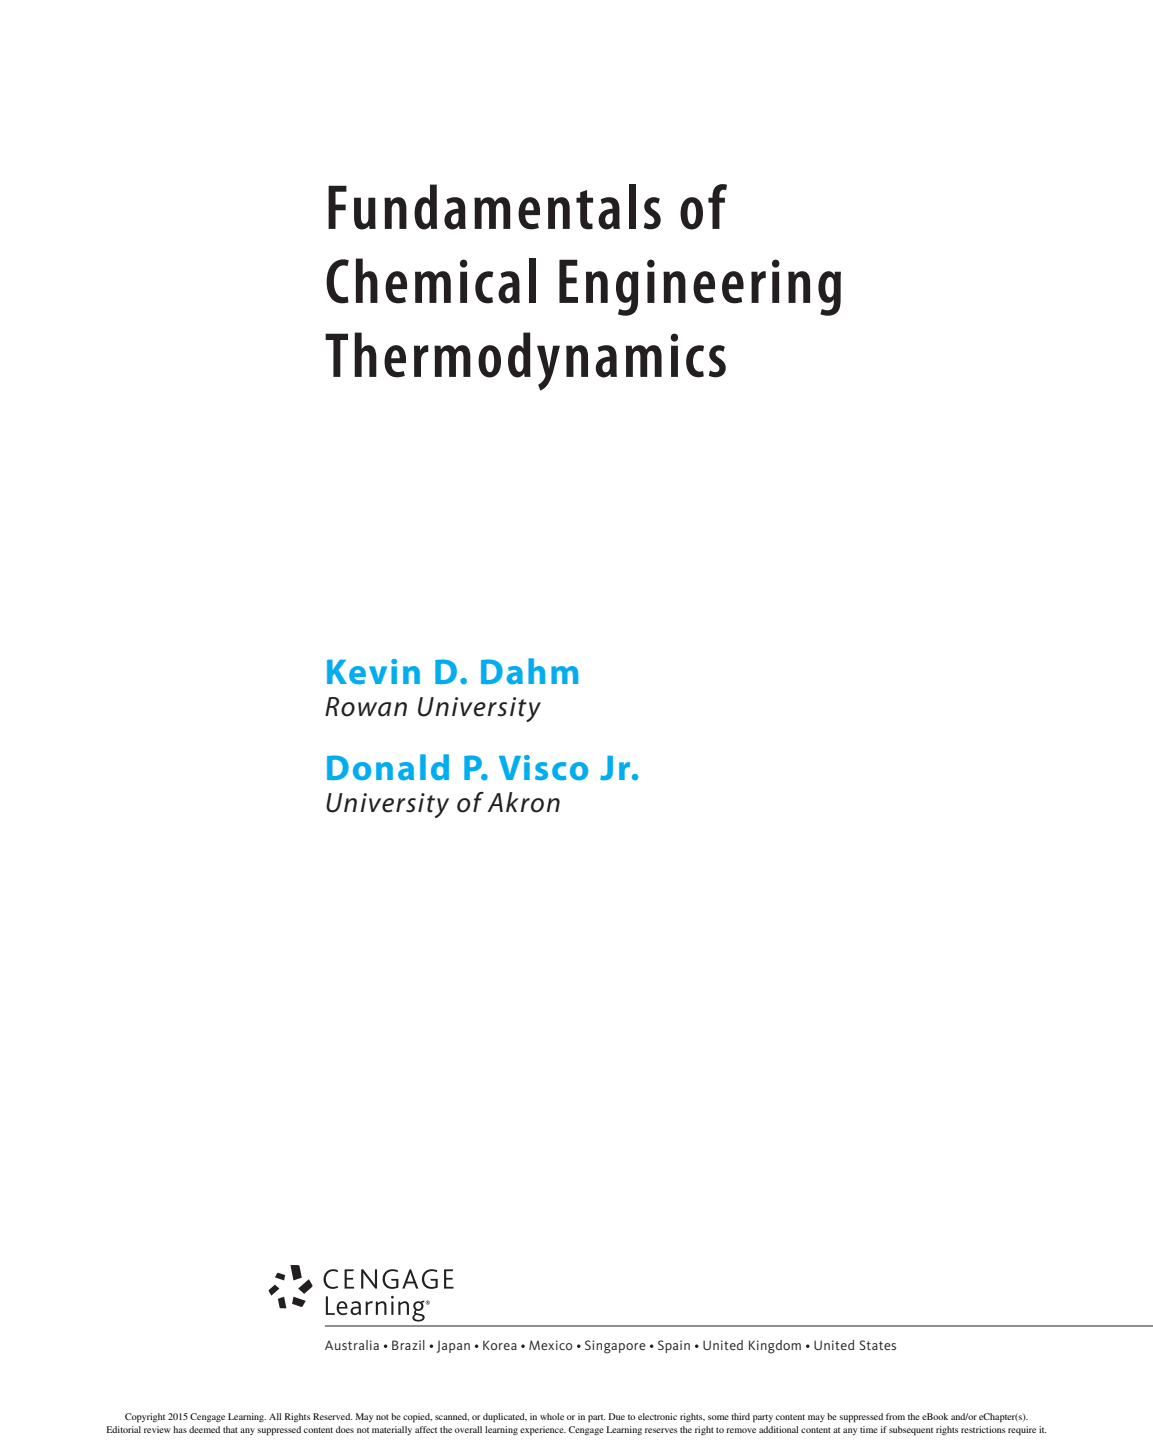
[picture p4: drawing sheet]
<svg xmlns="http://www.w3.org/2000/svg" width="203mm" height="254mm" viewBox="0 0 203 254" stroke-linecap="round" stroke-linejoin="round" font-family="sans-serif">
<defs><g id="words">
<g font-size="11.3" fill="#231f20">
<text x="57.3" y="40.4">Fundamentals of</text>
<text x="57.3" y="53.4">Chemical Engineering</text>
<text x="57.3" y="66.5">Thermodynamics</text>
</g>
<g font-size="6.3" fill="#00aeef">
<text x="57.3" y="120.7">Kevin D. Dahm</text>
<text x="57.3" y="137.6">Donald P. Visco Jr.</text>
</g>
<g font-size="4.9" fill="#231f20">
<text x="57.3" y="126.3">Rowan University</text>
<text x="57.3" y="143.3">University of Akron</text>
</g>
<g font-size="2.5" fill="#231f20">
<text x="57.3" y="238.1">Australia</text>
<text x="69" y="238.1">Brazil</text>
<text x="77.1" y="238.1">Japan</text>
<text x="85.1" y="238.1">Korea</text>
<text x="93.3" y="238.1">Mexico</text>
<text x="103.1" y="238.1">Singapore</text>
<text x="115.9" y="238.1">Spain</text>
<text x="123.9" y="238.1">United Kingdom</text>
<text x="143.5" y="238.1">United States</text>
</g>
<g font-size="1.8">
<text x="22.1" y="250.5">Copyright 2015 Cengage Learning. All Rights Reserved. May not be copied, scanned, or duplicated, in whole or in part. Due to electronic rights, some third party content may be suppressed from the eBook and/or eChapter(s).</text>
<text x="18.8" y="252.7">Editorial review has deemed that any suppressed content does not materially affect the overall learning experience. Cengage Learning reserves the right to remove additional content at any time if subsequent rights restrictions require it.</text>
</g>
</g></defs>
<path d="M57.3 233.8h146.1" fill="none" stroke="#231f20" stroke-width=".18"/>
<g fill="#231f20">
<path d="M57.5 228.6h.3v3h1.3v.3h-1.6z"/>
<path d="M64.5 229.5h.3l.1 .3 .4-.3h.5l-.2 .4h-.3l-.4 .3v1.7h-.4z"/>
<path d="M66.3 229.5h.3v.3a.83 .83 0 0 1 1-.3 .83 .83 0 0 1 .6 .8v1.6h-.4v-1.8a.61 .61 0 0 0-.6-.3 .61 .61 0 0 0-.5 .4v1.7h-.4z"/>
<path d="M70.3 229.5h.3v.3a.83 .83 0 0 1 .9-.3 .83 .83 0 0 1 .6 .8v1.6h-.3l-.1-1.8a.61 .61 0 0 0-.5-.3 .61 .61 0 0 0-.6 .4v1.7h-.3z"/>
<path d="M57.5 224.4a1.82 1.82 0 0 1 2.1-.4v.4a1.39 1.39 0 0 0-2.1 1 1.39 1.39 0 0 0 1.8 1.5l.2-.1 .1 .3a1.72 1.72 0 0 1-2.2-.4 1.72 1.72 0 0 1 .1-2.3z"/>
<path d="M60.8 223.9h1.6l-.1 .3h-1.1v1.2h1.1v.3h-1.1v1.2h1.2v.4h-1.6z"/>
<path d="M63.7 223.9h.4l2 2.7v-2.7h.4v3.4h-.3l-2.1-2.8v2.8h-.4z"/>
<path d="M68 224.3a2.07 2.07 0 0 1 2.2-.3v.4a1.43 1.43 0 0 0-2.3 1 1.43 1.43 0 0 0 2 1.4v-.9h-.8l-.1-.4h1.3v1.5a1.79 1.79 0 0 1-2.4-.3 1.79 1.79 0 0 1 .1-2.4z"/>
<path d="M74.9 224.3a2.07 2.07 0 0 1 2.2-.3v.4a1.43 1.43 0 0 0-2.3 1 1.43 1.43 0 0 0 2 1.4v-.9h-.8l-.1-.4h1.3v1.5a1.79 1.79 0 0 1-2.4-.3 1.79 1.79 0 0 1 .1-2.4z"/>
<path d="M78.3 223.9h1.7l-.2 .3h-1.1v1.2h1.1v.3h-1.1v1.2h1.3v.4h-1.7z"/>
<path d="M59.9 230l-.1 .5h1.1a.56 .56 0 0 0-.3-.6 .56 .56 0 0 0-.7 .1zM59.8 229.7a.97 .97 0 0 1 1.1 0 .97 .97 0 0 1 .4 1.1h-1.5a.83 .83 0 0 0 .4 .8 .83 .83 0 0 0 .9-.1l.1 .2a1.23 1.23 0 0 1-1.6-.1 1.23 1.23 0 0 1 0-1.6z"/>
<path d="M62.3 230.9a.44 .44 0 0 0 0 .5 .44 .44 0 0 0 .4 .2l.6-.3v-.6l-.6 .1zM62 229.7l.3-.1a.89 .89 0 0 1 1.3 .7l.1 1.6h-.3l-.1-.3a.78 .78 0 0 1-1 .3 .78 .78 0 0 1-.4-1 .78 .78 0 0 1 .9-.4h.5v-.2a.67 .67 0 0 0-1.2-.3z"/>
<path d="M69 229.5h.4v2.4h-.4zM69 228.8a.25 .25 0 0 1 .5 0 .25 .25 0 0 1-.5 0z"/>
<path d="M73.2 230.3a.55 .55 0 0 0 1.1 0 .55 .55 0 0 0-1.1 0zM73.3 232a.39 .39 0 0 0 0 .7h.2a.81 .81 0 0 0 1-.3 1.05 1.05 0 0 0-1.2-.4zM73.1 229.7l.3-.1h.8l.7-.2-.1 .3h-.4a.86 .86 0 0 1 .1 1.1 .86 .86 0 0 1-1 .3l-.1 .3 .4 .3a1.01 1.01 0 0 1 1.1 .6 1.23 1.23 0 0 1-2.1 .4 .64 .64 0 0 1 .4-.9l-.2-.3 .3-.5a.86 .86 0 0 1-.2-1.3z"/>
<path d="M72.4 224.5l-.6 1.5h1.1zM72.2 223.9h.3l1.3 3.4h-.4l-.3-1h-1.4l-.3 1h-.4z"/>
<path d="M75.4 229.6l.1 .1zM75.3 229.5l.3 .1v.3l-.2-.1-.1 .1zM75.2 229.7a.28 .28 0 0 0 .5 0 .28 .28 0 0 0-.5 0zM75.1 229.7a.36 .36 0 0 1 .7 0 .36 .36 0 0 1-.7 0z"/>
<circle cx="68" cy="237.4" r=".31"/>
<circle cx="76.1" cy="237.4" r=".31"/>
<circle cx="84.1" cy="237.4" r=".31"/>
<circle cx="92.3" cy="237.4" r=".31"/>
<circle cx="102.1" cy="237.4" r=".31"/>
<circle cx="114.9" cy="237.4" r=".31"/>
<circle cx="122.9" cy="237.4" r=".31"/>
<circle cx="142.5" cy="237.4" r=".31"/>
</g>
<g fill="#231f20">
<path d="M48.9 224.6l.2-.1 1.2 .4-.2 .9-1.6-.5z" fill-rule="evenodd"/>
<path d="M47.5 227.5l1-.9 .8 .7-1.4 1.2-.5-.8z" fill-rule="evenodd"/>
<path d="M49 229.1l1.1-.4 .4 2h-1.1z" fill-rule="evenodd"/>
<path d="M51.8 228.7l2.1 .7-.6 1.1-1.8-.6z" fill-rule="evenodd"/>
<path d="M52.6 227.3l1.9-1.7 .6 1.1-.1 .3-1.4 1.2z" fill-rule="evenodd"/>
<path d="M51.2 223.1h1.3l.3 .1 .4 2.1-1.4 .5z" fill-rule="evenodd"/>
</g>
<g fill="none" stroke="#fff" stroke-width=".35">
<path d="M57.7 116.4h1v1.9l1.3-1.9h1.2l-1.5 1.8 1.5 2.5h-1.1l-1.1-1.8-.3 .4v1.4h-1zM62 118.1a1.47 1.47 0 0 1 1.9-.4 1.47 1.47 0 0 1 .6 1.8h-2a1.17 1.17 0 0 0 1.8 .4l.1 .7a2.21 2.21 0 0 1-2.6-.6 1.87 1.87 0 0 1 .2-1.9zM62.7 118.4a.55 .55 0 0 1 .6-.2 .55 .55 0 0 1 .4 .6h-1.2zM65.1 117.6h1l.6 2.2 .6-2.2h1.1l-1.2 3.1h-1zM69.1 117.6h1v3.1h-1zM71.1 117.6h.9v.4a1.15 1.15 0 0 1 1.4-.4 1.15 1.15 0 0 1 .7 1.3v1.8h-.9v-1.7a.52 .52 0 0 0-.5-.7 .52 .52 0 0 0-.6 .6v1.8h-.9zM76.8 116.5a3.9 3.9 0 0 1 3.3 .6 2.28 2.28 0 0 1 .2 2.6 2.28 2.28 0 0 1-2.4 1h-1.1zM77.8 117.2a1.39 1.39 0 0 1 1.5 .3 1.39 1.39 0 0 1 .2 1.5 1.46 1.46 0 0 1-1.7 1zM84.9 116.5a3.9 3.9 0 0 1 3.3 .6 2.28 2.28 0 0 1 .2 2.6 2.28 2.28 0 0 1-2.4 1h-1.1zM85.9 117.2a1.39 1.39 0 0 1 1.4 .3 1.39 1.39 0 0 1 .3 1.5 1.46 1.46 0 0 1-1.7 1zM89.6 117.8l.5-.2a1.43 1.43 0 0 1 2.1 1.3v1.8h-.8l-.1-.3a1.07 1.07 0 0 1-1.8-.3 1.07 1.07 0 0 1 1.1-1.4l.6-.1v-.2a1.12 1.12 0 0 0-1.4 0zM90.4 119.5l.8-.3v.4a.46 .46 0 0 1-.3 .5 .46 .46 0 0 1-.6-.4z"/>
<path d="M93.3 116.2h.9v1.8a1.12 1.12 0 0 1 1.4-.4 1.12 1.12 0 0 1 .6 1.3v1.8h-.9v-1.7a.52 .52 0 0 0-.5-.7 .52 .52 0 0 0-.6 .6v1.8h-.9zM97.3 117.6h.8v.4a1.06 1.06 0 0 1 1.9 .1 1.12 1.12 0 0 1 1.3-.5 1.12 1.12 0 0 1 .7 1.3v1.8h-.9v-1.7a.56 .56 0 0 0-.5-.7l-.4 .3-.1 2.1h-.9v-1.7l-.2-.6a.5 .5 0 0 0-.5 0 .5 .5 0 0 0-.3 .5v1.8h-.9zM57.7 133.4a3.9 3.9 0 0 1 3.3 .6 2.28 2.28 0 0 1 .2 2.6 2.28 2.28 0 0 1-2.4 1.1l-1.1-.1zM58.1 139.9h.4l-.4 2a.74 .74 0 0 0 .4 1.1 .74 .74 0 0 0 1-.6l.5-2.5h.4l-.4 2a1.27 1.27 0 0 1-.8 1.3 1.27 1.27 0 0 1-1.5-.4v-.8zM58.1 123.1a1.27 1.27 0 0 1 1.8 .7 1.06 1.06 0 0 1-.8 1 2.15 2.15 0 0 1 .4 1.5h-.4v-.4a.78 .78 0 0 0-.6-1h-.4l-.2 1.4h-.4zM58.4 123.3a.64 .64 0 0 1 1 .3 .64 .64 0 0 1-.5 .9l-.7 .1zM58.7 134.1a1.39 1.39 0 0 1 1.5 .4 1.39 1.39 0 0 1 .2 1.5 1.46 1.46 0 0 1-1.7 .9zM60.8 124.2a1.02 1.02 0 0 1 1.4-.2 1.02 1.02 0 0 1 .3 1.3 1.14 1.14 0 0 1-.9 1.1 1.14 1.14 0 0 1-1.2-.6 1.59 1.59 0 0 1 .4-1.6zM61.2 124.3l.4-.1a.96 .96 0 0 1 .6 1.1 .96 .96 0 0 1-.9 .8 .84 .84 0 0 1-.3-1.5zM63.2 124h.4l.1 1.9 1-1.9h.4l.2 1.9 .8-1.9h.5l-1.2 2.3h-.4l-.2-1.9-1 1.9h-.4zM63.6 135.2a.67 .67 0 0 1 .7 .1 .67 .67 0 0 1 .2 .8 .77 .77 0 0 1-.6 .9 1.04 1.04 0 0 1-.3-1.8zM66.4 134.5h.8l.1 .5a1.15 1.15 0 0 1 1.3-.5 1.15 1.15 0 0 1 .8 1.3v1.8h-1v-1.7a.52 .52 0 0 0-.5-.7 .52 .52 0 0 0-.5 .6v1.8h-1z"/>
<path d="M67.2 124.4a1.81 1.81 0 0 1 1.8-.4l-.3 2.3h-.4l.1-.6a.84 .84 0 0 1-1.1 .7 .84 .84 0 0 1-.5-1.2zM67.6 124.5l.3-.2h.7a1.79 1.79 0 0 1-1 1.8l-.3-.1a1.1 1.1 0 0 1 .3-1.5zM70 124h.3v.4a.77 .77 0 0 1 1-.5 .77 .77 0 0 1 .4 1l-.2 1.4h-.4l.2-1.5a.41 .41 0 0 0-.1-.5 .41 .41 0 0 0-.5 0 2.17 2.17 0 0 0-.7 2h-.5zM70.5 134.7l.4-.1a1.43 1.43 0 0 1 2.1 1.2l.1 1.8h-.9v-.3a1.07 1.07 0 0 1-1.9-.2 1.07 1.07 0 0 1 1.2-1.5h.6l-.1-.3a1.12 1.12 0 0 0-1.4 .1zM71.3 136.4l.8-.2v.3a.46 .46 0 0 1-.4 .5 .46 .46 0 0 1-.5-.3zM74.1 133.1h1v4.5h-1zM74.2 123h.4l-.4 2a.74 .74 0 0 0 .4 1 .74 .74 0 0 0 1-.5l.5-2.5h.4l-.3 2a1.27 1.27 0 0 1-.9 1.3 1.27 1.27 0 0 1-1.4-.4l-.1-.8zM76.6 134.7a1.18 1.18 0 0 1 1.6 .1v-1.7h1v4.5h-.8l-.1-.4a1.31 1.31 0 0 1-1.6 .4 1.31 1.31 0 0 1-.7-1.5l.1-.6zM77.1 135.5a.59 .59 0 0 1 .7-.3 .59 .59 0 0 1 .4 .6v.5a.64 .64 0 0 1-.7 .7 .64 .64 0 0 1-.5-.9zM77.3 124h.4l-.1 .4a.77 .77 0 0 1 1-.5 .77 .77 0 0 1 .5 1l-.3 1.4h-.4l.3-1.5a.41 .41 0 0 0-.1-.5 .41 .41 0 0 0-.5 0 2.17 2.17 0 0 0-.8 2h-.4zM80.2 124h.4l-.4 2.3h-.4zM81.3 124h.4l.3 1.9 1-1.9h.4l-1.3 2.3h-.4z"/>
<path d="M81.9 133.4a4.1 4.1 0 0 1 2.6 .3 1.44 1.44 0 0 1 .3 1.7 1.44 1.44 0 0 1-1.6 .7h-.3v1.5h-1zM82.9 134.1h.1a.72 .72 0 0 1 1 .6 .72 .72 0 0 1-1 .7h-.1zM84.1 124.2a.81 .81 0 0 1 .9-.3 .81 .81 0 0 1 .6 .6 .93 .93 0 0 1-1.1 .8h-.5a.67 .67 0 0 0 .3 .7 .67 .67 0 0 0 .8 0l.2-.1v.3a1.09 1.09 0 0 1-1.5-.1 1.09 1.09 0 0 1 .1-1.5zM84.4 124.5a.55 .55 0 0 1 .8-.1v.1a.92 .92 0 0 1-1.1 .5zM84.4 139.9l.4-.2 .5 .1-.1 .3h-.1a.69 .69 0 0 0-.7 .8h.5v.3h-.6l-.3 2.1h-.5l.4-2.1h-.3l.1-.3h.3zM86.5 124h.4l-.1 .5a.78 .78 0 0 1 .9-.6l-.2 .4a.87 .87 0 0 0-.8 1l-.2 1h-.4zM87.7 139.9h.5l.5 3.4h-.5l-.1-1.1h-1.1l-.6 1.1h-.4zM88 133.4h1l.9 3.3 1-3.3h1l-1.4 4.2h-1.1zM88.4 124.1l.2-.1 .6-.1 .3 .1-.1 .3a.46 .46 0 0 0-.6-.1 .46 .46 0 0 0-.2 .5l.1 .2a.8 .8 0 0 1 .6 1 .8 .8 0 0 1-1.1 .5l-.4-.2 .1-.3 .2 .1a.47 .47 0 0 0 .6 0 .47 .47 0 0 0 .1-.6 .74 .74 0 0 1-.4-1.3zM90 139.8h.4l-.4 2.2 1.1-1.1h.5l-1.1 1 .7 1.4h-.4l-.6-1.2-.3 .3-.2 .9h-.4zM90.5 124h.4l-.5 2.3h-.4zM92 123.5l.4-.1-.1 .6h.6l-.1 .3h-.5l-.3 1.1a.38 .38 0 0 0 .3 .6h.1v.3a.59 .59 0 0 1-.7-.1 .59 .59 0 0 1-.1-.7l.3-1.2h-.4l.1-.3h.3z"/>
<path d="M92.5 134.5h1v3.1h-1zM93.3 124h.4l.4 1.9 .9-1.9h.4l-1.5 2.8-.5 .4-.4 .2-.1-.3a1.39 1.39 0 0 0 .9-.9zM94.7 134.9a1.74 1.74 0 0 1 1.9-.3l-.2 .7-.7-.2-.3 .1v.3l.2 .1a1.08 1.08 0 0 1 .9 1.7 2.01 2.01 0 0 1-2.1 .2l.1-.7 .9 .2h.2l.2-.2a.97 .97 0 0 0-.9-.6 .85 .85 0 0 1-.2-1.3zM97.9 134.9a2.13 2.13 0 0 1 2.1-.3l-.2 .7a.91 .91 0 0 0-1.4 .8 .91 .91 0 0 0 1.4 .7l.2 .7a1.67 1.67 0 0 1-2.2-.4 1.67 1.67 0 0 1 .1-2.2zM101.9 135.2a.67 .67 0 0 1 .7 .1 .67 .67 0 0 1 .2 .8 .77 .77 0 0 1-.6 .9 1.04 1.04 0 0 1-.3-1.8zM107.2 133.4h1v2.7a1.53 1.53 0 0 1-2.3 1.5l.1-.8 .3 .1a.63 .63 0 0 0 .8-.4zM109.2 134.5h.8l.1 .6a.89 .89 0 0 1 1.1-.6v.9h-.2a.65 .65 0 0 0-.8 .7v1.5h-1zM61.2 140.9h.4l-.1 .5a.77 .77 0 0 1 1-.5 .77 .77 0 0 1 .5 1l-.3 1.4h-.4l.3-1.6a.41 .41 0 0 0-.2-.4 .41 .41 0 0 0-.4-.1 2.17 2.17 0 0 0-.8 2.1h-.4zM64.1 140.9h.4l-.5 2.4h-.4zM65.1 140.9h.5l.2 1.9 1-1.9h.5l-1.3 2.4h-.4zM68 141.2a.81 .81 0 0 1 .9-.4 .81 .81 0 0 1 .6 .6 .93 .93 0 0 1-1.1 .8h-.5a.67 .67 0 0 0 .3 .7 .67 .67 0 0 0 .8 0l.1-.1 .1 .3a1.09 1.09 0 0 1-1.5-.1 1.09 1.09 0 0 1 0-1.5zM68.2 141.4a.55 .55 0 0 1 .9-.1v.2a.92 .92 0 0 1-1.1 .4z"/>
<path d="M70.4 140.9h.3v.5a.78 .78 0 0 1 .8-.6l-.1 .4a.87 .87 0 0 0-.8 1l-.2 1.1h-.4zM72.2 141l.3-.1 .6-.1 .3 .1-.1 .4a.46 .46 0 0 0-.6-.1 .46 .46 0 0 0-.3 .5l.2 .1a.8 .8 0 0 1 .5 1 .8 .8 0 0 1-1.1 .5l-.3-.1 .1-.3h.1a.47 .47 0 0 0 .7 0 .47 .47 0 0 0 0-.6 .74 .74 0 0 1-.4-1.3zM74.3 140.9h.4l-.4 2.4h-.4zM75.9 140.4l.4-.1-.1 .6h.6l-.1 .3h-.6l-.2 1.2a.38 .38 0 0 0 .3 .6h.1v.3a.59 .59 0 0 1-.8-.1 .59 .59 0 0 1 0-.8l.2-1.2h-.3v-.3h.4zM77.2 140.9h.4l.4 1.9 .8-1.9h.5l-1.5 2.8-.5 .5-.4 .2-.1-.4a1.39 1.39 0 0 0 .9-.9zM81.2 141.1a1.02 1.02 0 0 1 1.3-.1 1.02 1.02 0 0 1 .4 1.3 1.14 1.14 0 0 1-.9 1 1.14 1.14 0 0 1-1.2-.6 1.59 1.59 0 0 1 .4-1.6zM81.6 141.3l.4-.1a.96 .96 0 0 1 .5 1 .96 .96 0 0 1-.8 .8 .84 .84 0 0 1-.3-1.5zM87.9 140.3l.2 1.6h-1zM92.3 140.9h.3v.5a.78 .78 0 0 1 .8-.6l-.1 .4a.87 .87 0 0 0-.8 1l-.2 1.1h-.4zM94.2 141.1a1.02 1.02 0 0 1 1.3-.1 1.02 1.02 0 0 1 .4 1.3 1.14 1.14 0 0 1-.9 1 1.14 1.14 0 0 1-1.3-.6 1.59 1.59 0 0 1 .5-1.6zM94.6 141.3l.4-.1a.96 .96 0 0 1 .5 1 .96 .96 0 0 1-.8 .8 .84 .84 0 0 1-.4-1.5zM96.9 140.9h.4l-.1 .5a.77 .77 0 0 1 1-.5 .77 .77 0 0 1 .5 1l-.3 1.4h-.4l.3-1.6a.41 .41 0 0 0-.1-.4 .41 .41 0 0 0-.5-.1 2.17 2.17 0 0 0-.8 2.1h-.4z"/>
<circle cx="69.6" cy="116.7" r=".5"/>
<circle cx="63.9" cy="136.1" r="1.64"/>
<circle cx="80.6" cy="123.3" r=".26"/>
<circle cx="81.8" cy="120.2" r=".58"/>
<circle cx="85.5" cy="137.1" r=".58"/>
<circle cx="90.8" cy="123.3" r=".26"/>
<circle cx="93" cy="133.6" r=".5"/>
<circle cx="102.2" cy="136.1" r="1.64"/>
<circle cx="112.1" cy="137.1" r=".58"/>
<circle cx="64.4" cy="140.2" r=".26"/>
<circle cx="74.7" cy="140.2" r=".26"/>
</g>
<use href="#words"/>
</svg>
